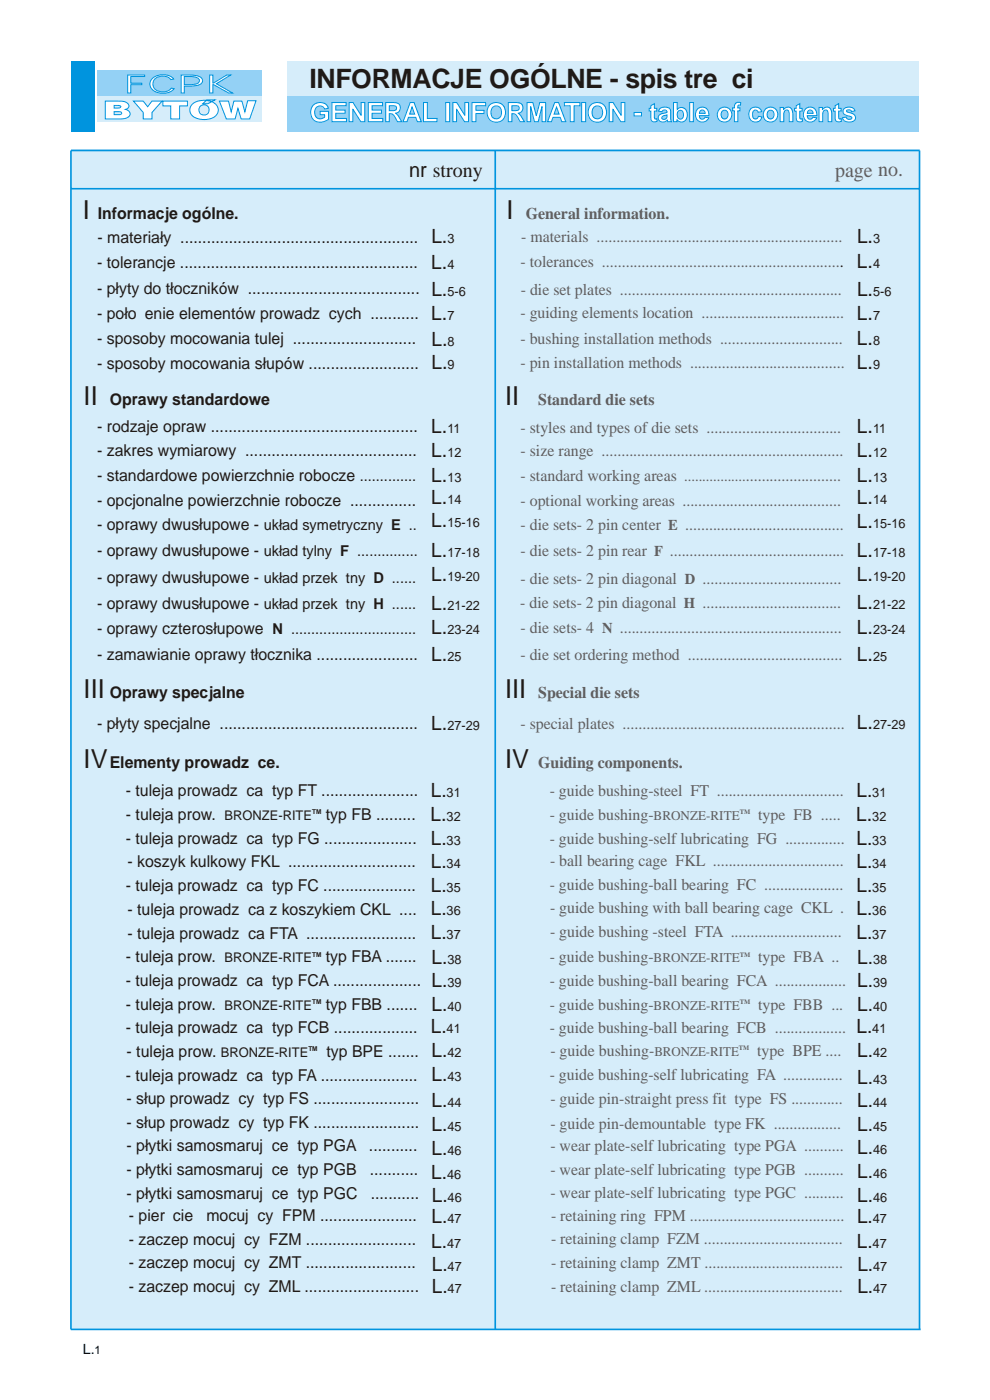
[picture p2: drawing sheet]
<svg xmlns="http://www.w3.org/2000/svg" width="210mm" height="297mm" viewBox="0 0 210 297" stroke-linecap="round" stroke-linejoin="round" font-family="sans-serif">
<defs><g id="words">
<text font-size="5.7" fill="#1f1a17" x="65.6" y="18.7">INFORMACJE OGÓLNE - spis treści</text>
<text font-size="5.7" fill="#fff" x="65.7" y="25.8">GENERAL INFORMATION - table of contents</text>
<g font-size="5.5" fill="#1f1a17">
<text x="17.6" y="46.4">I</text>
<text x="107.5" y="46.4">I</text>
<text x="17.7" y="85.9">II</text>
<text x="107.1" y="85.9">II</text>
<text x="17.7" y="148">III</text>
<text x="107.1" y="148">III</text>
<text x="17.7" y="163">IV</text>
<text x="107.1" y="163">IV</text>
</g>
<text font-size="5.4" fill="#fff" x="26.3" y="19.7">FCPK</text>
<text font-size="4.4" fill="#1f1a17" x="86.8" y="37.6">nr strony</text>
<text font-size="4.4" fill="#615c5c" x="177.1" y="37.6">page no.</text>
<g font-size="4.2" fill="#1f1a17">
<text x="91.5" y="51.7">L.</text>
<text x="181.8" y="51.7">L.</text>
<text x="91.5" y="57">L.</text>
<text x="181.8" y="56.9">L.</text>
<text x="91.5" y="62.7">L.</text>
<text x="181.8" y="62.8">L.</text>
<text x="91.5" y="67.8">L.</text>
<text x="181.8" y="67.8">L.</text>
<text x="91.5" y="73.3">L.</text>
<text x="181.8" y="73.3">L.</text>
<text x="91.5" y="78.4">L.</text>
<text x="181.8" y="78.2">L.</text>
<text x="91.5" y="91.8">L.</text>
<text x="181.8" y="91.9">L.</text>
<text x="91.5" y="97">L.</text>
<text x="181.8" y="96.9">L.</text>
<text x="91.5" y="102.3">L.</text>
<text x="91.5" y="106.9">L.</text>
<text x="181.8" y="102.3">L.</text>
<text x="181.8" y="106.9">L.</text>
<text x="91.5" y="111.8">L.</text>
<text x="181.8" y="112.1">L.</text>
<text x="91.5" y="118.2">L.</text>
<text x="181.8" y="118.2">L.</text>
<text x="91.5" y="123.3">L.</text>
<text x="181.8" y="123.4">L.</text>
<text x="91.5" y="129.3">L.</text>
<text x="181.8" y="129.3">L.</text>
<text x="91.5" y="134.5">L.</text>
<text x="181.8" y="134.5">L.</text>
<text x="91.5" y="140.2">L.</text>
<text x="181.8" y="140.2">L.</text>
<text x="91.5" y="154.8">L.</text>
<text x="181.8" y="154.7">L.</text>
<text x="91.4" y="169.1">L.</text>
<text x="181.7" y="169.1">L.</text>
<text x="91.3" y="174.2">L.</text>
<text x="91.4" y="179.3">L.</text>
<text x="181.6" y="174.2">L.</text>
<text x="181.7" y="179.3">L.</text>
<text x="91.4" y="184.2">L.</text>
<text x="181.7" y="184.2">L.</text>
<text x="91.4" y="189.3">L.</text>
<text x="181.7" y="189.3">L.</text>
<text x="91.4" y="194.2">L.</text>
<text x="181.7" y="194.2">L.</text>
<text x="91.4" y="199.2">L.</text>
<text x="181.7" y="199.2">L.</text>
<text x="91.5" y="204.5">L.</text>
<text x="91.5" y="209.4">L.</text>
<text x="181.8" y="204.5">L.</text>
<text x="181.8" y="209.4">L.</text>
<text x="91.5" y="214.4">L.</text>
<text x="181.8" y="214.4">L.</text>
<text x="91.4" y="219.2">L.</text>
<text x="181.7" y="219.2">L.</text>
<text x="91.5" y="224.3">L.</text>
<text x="181.8" y="224.3">L.</text>
<text x="91.5" y="229.4">L.</text>
<text x="181.8" y="230">L.</text>
<text x="91.5" y="234.8">L.</text>
<text x="181.8" y="234.9">L.</text>
<text x="181.8" y="239.9">L.</text>
<text x="91.5" y="240">L.</text>
<text x="91.5" y="245">L.</text>
<text x="181.8" y="244.9">L.</text>
<text x="91.5" y="250.1">L.</text>
<text x="181.8" y="249.9">L.</text>
<text x="91.6" y="255">L.</text>
<text x="181.8" y="254.9">L.</text>
<text x="91.5" y="259.6">L.</text>
<text x="181.8" y="259.6">L.</text>
<text x="91.5" y="264.7">L.</text>
<text x="91.6" y="269.6">L.</text>
<text x="181.7" y="264.7">L.</text>
<text x="181.9" y="269.6">L.</text>
<text x="91.6" y="274.4">L.</text>
<text x="181.9" y="274.4">L.</text>
</g>
<g font-size="3.5" fill="#1f1a17">
<text x="20.7" y="46.4">Informacje ogólne.</text>
<text x="20.7" y="51.5">- materiały ......................................................</text>
<text x="20.6" y="56.9">- tolerancje ......................................................</text>
<text x="20.6" y="62.5">- płyty do tłoczników .......................................</text>
<text x="20.6" y="67.6">- położenie elementów prowadzących ...........</text>
<text x="20.6" y="73.1">- sposoby mocowania tulej ............................</text>
<text x="20.6" y="78.2">- sposoby mocowania słupów .........................</text>
<text x="23.3" y="85.9">Oprawy standardowe</text>
<text x="20.6" y="91.7">- rodzaje opraw ...............................................</text>
<text x="20.6" y="96.7">- zakres wymiarowy .......................................</text>
<text x="20.6" y="102.1">- standardowe powierzchnie robocze ..............</text>
<text x="20.6" y="107.3">- opcjonalne powierzchnie robocze ...............</text>
<text x="20.6" y="112.5">- oprawy dwusłupowe - układ symetryczny E ..</text>
<text x="20.6" y="118">- oprawy dwusłupowe - układ tylny F ...............</text>
<text x="20.6" y="123.8">- oprawy dwusłupowe - układ przekątny D ......</text>
<text x="20.6" y="129.2">- oprawy dwusłupowe - układ przekątny H ......</text>
<text x="20.6" y="134.4">- oprawy czterosłupowe N ...............................</text>
<text x="20.6" y="140">- zamawianie oprawy tłocznika .......................</text>
<text x="23.3" y="148">Oprawy specjalne</text>
<text x="20.6" y="154.7">- płyty specjalne .............................................</text>
<text x="23.3" y="163">Elementy prowadzące.</text>
<text x="26.7" y="168.9">- tuleja prowadząca typ FT ......................</text>
<text x="26.7" y="174">- tuleja prow.</text>
<text x="69.1" y="174">typ FB .........</text>
<text x="26.7" y="179">- tuleja prowadząca typ FG .....................</text>
<text x="27" y="184">- koszyk kulkowy FKL .............................</text>
<text x="26.7" y="189.1">- tuleja prowadząca typ FC .....................</text>
<text x="27" y="194.1">- tuleja prowadząca z koszykiem CKL ....</text>
<text x="27" y="199.1">- tuleja prowadząca FTA .........................</text>
<text x="26.7" y="209.2">- tuleja prowadząca typ FCA ....................</text>
<text x="26.7" y="204.2">- tuleja prow.</text>
<text x="69.1" y="204.2">typ FBA .......</text>
<text x="26.7" y="214.3">- tuleja prow.</text>
<text x="69.1" y="214.3">typ FBB .......</text>
<text x="26.7" y="219.3">- tuleja prowadząca typ FCB ...................</text>
<text x="26.9" y="224.2">- tuleja prow.</text>
<text x="69.3" y="224.2">typ BPE .......</text>
<text x="26.7" y="229.2">- tuleja prowadząca typ FA ......................</text>
<text x="26.9" y="234.2">- słup prowadzący typ FS ........................</text>
<text x="26.9" y="239.2">- słup prowadzący typ FK ........................</text>
<text x="26.9" y="244.3">- płytki samosmarujące typ PGA</text>
<text x="78.3" y="244.3">...........</text>
<text x="26.9" y="249.3">- płytki samosmarujące typ PGB</text>
<text x="78.5" y="249.3">...........</text>
<text x="26.9" y="254.3">- płytki samosmarujące typ PGC</text>
<text x="78.6" y="254.3">...........</text>
<text x="27.3" y="259">- pierścień mocujący FPM ......................</text>
<text x="27.3" y="264.1">- zaczep mocujący FZM .........................</text>
<text x="27.3" y="269.1">- zaczep mocujący ZMT .........................</text>
<text x="27.3" y="274.2">- zaczep mocujący ZML ..........................</text>
</g>
<g font-size="3.5" fill="#615c5c">
<text x="111.5" y="46.4">General information.</text>
<text x="110.6" y="51.4">- materials ..............................................................</text>
<text x="110.4" y="56.7">- tolerances .............................................................</text>
<text x="110.5" y="62.6">- die set plates ........................................................</text>
<text x="110.4" y="67.5">- guiding elements location ....................................</text>
<text x="110.4" y="73.1">- bushing installation methods ...............................</text>
<text x="110.4" y="78.1">- pin installation methods .......................................</text>
<text x="114.2" y="85.9">Standard die sets</text>
<text x="110.4" y="91.8">- styles and types of die sets ..................................</text>
<text x="110.4" y="96.7">- size range .............................................................</text>
<text x="110.4" y="102.1">- standard working areas .........................................</text>
<text x="110.4" y="107.3">- optional working areas ........................................</text>
<text x="110.4" y="112.5">- die sets- 2 pin center E ........................................</text>
<text x="110.4" y="118">- die sets- 2 pin rear F ............................................</text>
<text x="110.4" y="123.8">- die sets- 2 pin diagonal D ...................................</text>
<text x="110.4" y="129.1">- die sets- 2 pin diagonal H ...................................</text>
<text x="110.4" y="134.3">- die sets- 4 N ........................................................</text>
<text x="110.4" y="140">- die set ordering method .......................................</text>
<text x="114.2" y="148">Special die sets</text>
<text x="110.4" y="154.6">- special plates ........................................................</text>
<text x="114.2" y="163">Guiding components.</text>
<text x="116.6" y="168.9">- guide bushing-steel FT ................................</text>
<text x="116.6" y="179">- guide bushing-self lubricating FG ...............</text>
<text x="116.7" y="183.8">- ball bearing cage FKL .................................</text>
<text x="116.6" y="188.9">- guide bushing-ball bearing FC ....................</text>
<text x="116.7" y="193.8">- guide bushing with ball bearing cage CKL .</text>
<text x="116.7" y="198.8">- guide bushing -steel FTA ............................</text>
<text x="116.6" y="209.2">- guide bushing-ball bearing FCA ..................</text>
<text x="116.6" y="219.1">- guide bushing-ball bearing FCB ..................</text>
<text x="116.8" y="224.1">- guide bushing-</text>
<text x="160.6" y="224.1">type BPE ....</text>
<text x="116.6" y="229.1">- guide bushing-self lubricating FA ...............</text>
<text x="116.8" y="234.2">- guide pin-straight press fit type FS .............</text>
<text x="116.8" y="239.5">- guide pin-demountable type FK .................</text>
<text x="116.8" y="244.2">- wear plate-self lubricating type PGA ..........</text>
<text x="116.8" y="249.3">- wear plate-self lubricating type PGB ..........</text>
<text x="116.8" y="254.2">- wear plate-self lubricating type PGC ..........</text>
<text x="116.9" y="259">- retaining ring FPM .......................................</text>
<text x="116.9" y="264">- retaining clamp FZM ...................................</text>
<text x="116.9" y="269">- retaining clamp ZMT ...................................</text>
<text x="116.9" y="274">- retaining clamp ZML ...................................</text>
</g>
<g font-size="3.4" fill="#615c5c">
<text x="116.6" y="173.9">- guide bushing-</text>
<text x="160.8" y="173.9">type FB .....</text>
<text x="116.6" y="204.1">- guide bushing-</text>
<text x="160.8" y="204.1">type FBA ..</text>
<text x="116.6" y="214.2">- guide bushing-</text>
<text x="160.8" y="214.2">type FBB ...</text>
</g>
<text font-size="3" fill="#0a0a0d" x="17.6" y="287.3">L.</text>
<g font-size="2.8" fill="#1f1a17">
<text x="94.9" y="51.7">3</text>
<text x="185.2" y="51.7">3</text>
<text x="94.9" y="57">4</text>
<text x="185.2" y="56.9">4</text>
<text x="94.9" y="62.7">5-6</text>
<text x="185.2" y="62.8">5-6</text>
<text x="94.9" y="67.8">7</text>
<text x="185.2" y="67.8">7</text>
<text x="94.9" y="73.3">8</text>
<text x="185.2" y="73.3">8</text>
<text x="94.9" y="78.4">9</text>
<text x="185.2" y="78.2">9</text>
<text x="94.9" y="91.8">11</text>
<text x="185.2" y="91.9">11</text>
<text x="94.9" y="97">12</text>
<text x="185.2" y="96.9">12</text>
<text x="94.9" y="102.3">13</text>
<text x="94.9" y="106.9">14</text>
<text x="185.2" y="102.3">13</text>
<text x="185.2" y="106.9">14</text>
<text x="94.9" y="111.8">15-16</text>
<text x="185.2" y="112.1">15-16</text>
<text x="94.9" y="118.2">17-18</text>
<text x="185.2" y="118.2">17-18</text>
<text x="94.9" y="123.3">19-20</text>
<text x="185.2" y="123.4">19-20</text>
<text x="94.9" y="129.3">21-22</text>
<text x="185.2" y="129.3">21-22</text>
<text x="94.9" y="134.5">23-24</text>
<text x="185.2" y="134.5">23-24</text>
<text x="94.9" y="140.2">25</text>
<text x="185.2" y="140.2">25</text>
<text x="94.9" y="154.8">27-29</text>
<text x="185.2" y="154.7">27-29</text>
<text x="47.7" y="174">BRONZE-RITE</text>
<text x="94.7" y="169.1">31</text>
<text x="185" y="169.1">31</text>
<text x="94.7" y="174.2">32</text>
<text x="94.7" y="179.3">33</text>
<text x="185" y="174.2">32</text>
<text x="185" y="179.3">33</text>
<text x="94.7" y="184.2">34</text>
<text x="185" y="184.2">34</text>
<text x="94.7" y="189.3">35</text>
<text x="185" y="189.3">35</text>
<text x="94.7" y="194.2">36</text>
<text x="185" y="194.2">36</text>
<text x="94.7" y="199.2">37</text>
<text x="185" y="199.2">37</text>
<text x="47.7" y="204.2">BRONZE-RITE</text>
<text x="94.9" y="204.5">38</text>
<text x="94.9" y="209.4">39</text>
<text x="185.2" y="204.5">38</text>
<text x="185.2" y="209.4">39</text>
<text x="47.7" y="214.3">BRONZE-RITE</text>
<text x="94.9" y="214.4">40</text>
<text x="185.2" y="214.4">40</text>
<text x="94.7" y="219.2">41</text>
<text x="185" y="219.2">41</text>
<text x="46.9" y="224.2">BRONZE-RITE</text>
<text x="94.9" y="224.3">42</text>
<text x="185.2" y="224.3">42</text>
<text x="94.9" y="229.4">43</text>
<text x="185.2" y="230">43</text>
<text x="94.9" y="234.8">44</text>
<text x="185.2" y="234.9">44</text>
<text x="185.2" y="239.9">45</text>
<text x="94.9" y="240">45</text>
<text x="94.9" y="245">46</text>
<text x="185.2" y="244.9">46</text>
<text x="94.8" y="250.1">46</text>
<text x="185.2" y="249.9">46</text>
<text x="95" y="255">46</text>
<text x="185.2" y="254.9">46</text>
<text x="94.9" y="259.6">47</text>
<text x="185.2" y="259.6">47</text>
<text x="94.8" y="264.7">47</text>
<text x="95" y="269.6">47</text>
<text x="185.1" y="264.7">47</text>
<text x="185.2" y="269.6">47</text>
<text x="95" y="274.4">47</text>
<text x="185.2" y="274.4">47</text>
</g>
<g font-size="2.8" fill="#615c5c">
<text x="138.7" y="173.9">BRONZE-RITE</text>
<text x="138.7" y="204.1">BRONZE-RITE</text>
<text x="138.7" y="214.2">BRONZE-RITE</text>
<text x="138.8" y="224.1">BRONZE-RITE</text>
</g>
<text font-size="2.5" fill="#0a0a0d" x="20.1" y="287.3">1</text>
<g font-size="1.4" fill="#1f1a17">
<text x="66.2" y="172.8">TM</text>
<text x="66.2" y="203">TM</text>
<text x="66.2" y="213.1">TM</text>
<text x="65.4" y="223">TM</text>
</g>
<g font-size="1.4" fill="#615c5c">
<text x="156.9" y="172.7">TM</text>
<text x="156.9" y="202.9">TM</text>
<text x="156.9" y="213">TM</text>
<text x="156.7" y="222.9">TM</text>
</g>
</g></defs>
<path d="M61 12.9h134v7.6h-134z" fill-rule="evenodd" fill="#d6edfa"/>
<path d="M61 20.5h134v7.5h-134z" fill-rule="evenodd" fill="#94d1f5"/>
<path d="M15 31.7h180v250.3h-180z" fill-rule="evenodd" fill="#d6edfa"/>
<path d="M15 13h5v14.9h-5z" fill-rule="evenodd" fill="#0094de"/>
<path d="M20.5 20.4h35v5.6h-35z" fill-rule="evenodd" fill="#d6edfa"/>
<path d="M20.5 14.9h35v5.5h-35z" fill-rule="evenodd" fill="#94d1f5"/>
<path d="M22.3 21.5h2.9a1.83 1.83 0 0 1 2.2 1l-.2 .4-.6 .3a.94 .94 0 0 1 1 .9 .94 .94 0 0 1-.9 1l-.8 .1h-3.6zM24.2 22.4v.5h1.1l.3-.3-.4-.2zM24.2 23.7v.6h1.3l.3-.2v-.2l-.3-.2zM28.3 21.5h2.1l.9 1.1 .9-1.1h2.2l-2.2 2.4v1.3h-1.8v-1.3zM34.6 21.5h5.2v1h-1.7v2.7h-1.9v-2.7h-1.6zM40.8 22.1a4 4 0 0 1 5.2 .2 1.9 1.9 0 0 1-1.7 3 3.7 3.7 0 0 1-3.9-1.2 1.69 1.69 0 0 1 .4-2zM42.2 23.3a1.09 1.09 0 0 0 2.1 0 1.09 1.09 0 0 0-2.1 0zM43 22l.8-.8h1.8l-1.5 .8zM46.5 21.5h2l.6 2.2 .5-2.2h1.7l.6 2.2 .6-2.3h1.8l-1.3 3.8h-1.8l-.7-2.2-.6 2.2h-1.9z" fill-rule="evenodd" fill="#fff" stroke="#0094de" stroke-width=".21"/>
<path d="M105.1 31.9v250.1M15.1 40h180M15 282h180.3M15.1 282v-250.1h180v250.1" fill="none" stroke="#0094de" stroke-width=".35"/>
<use href="#words"/>
</svg>
